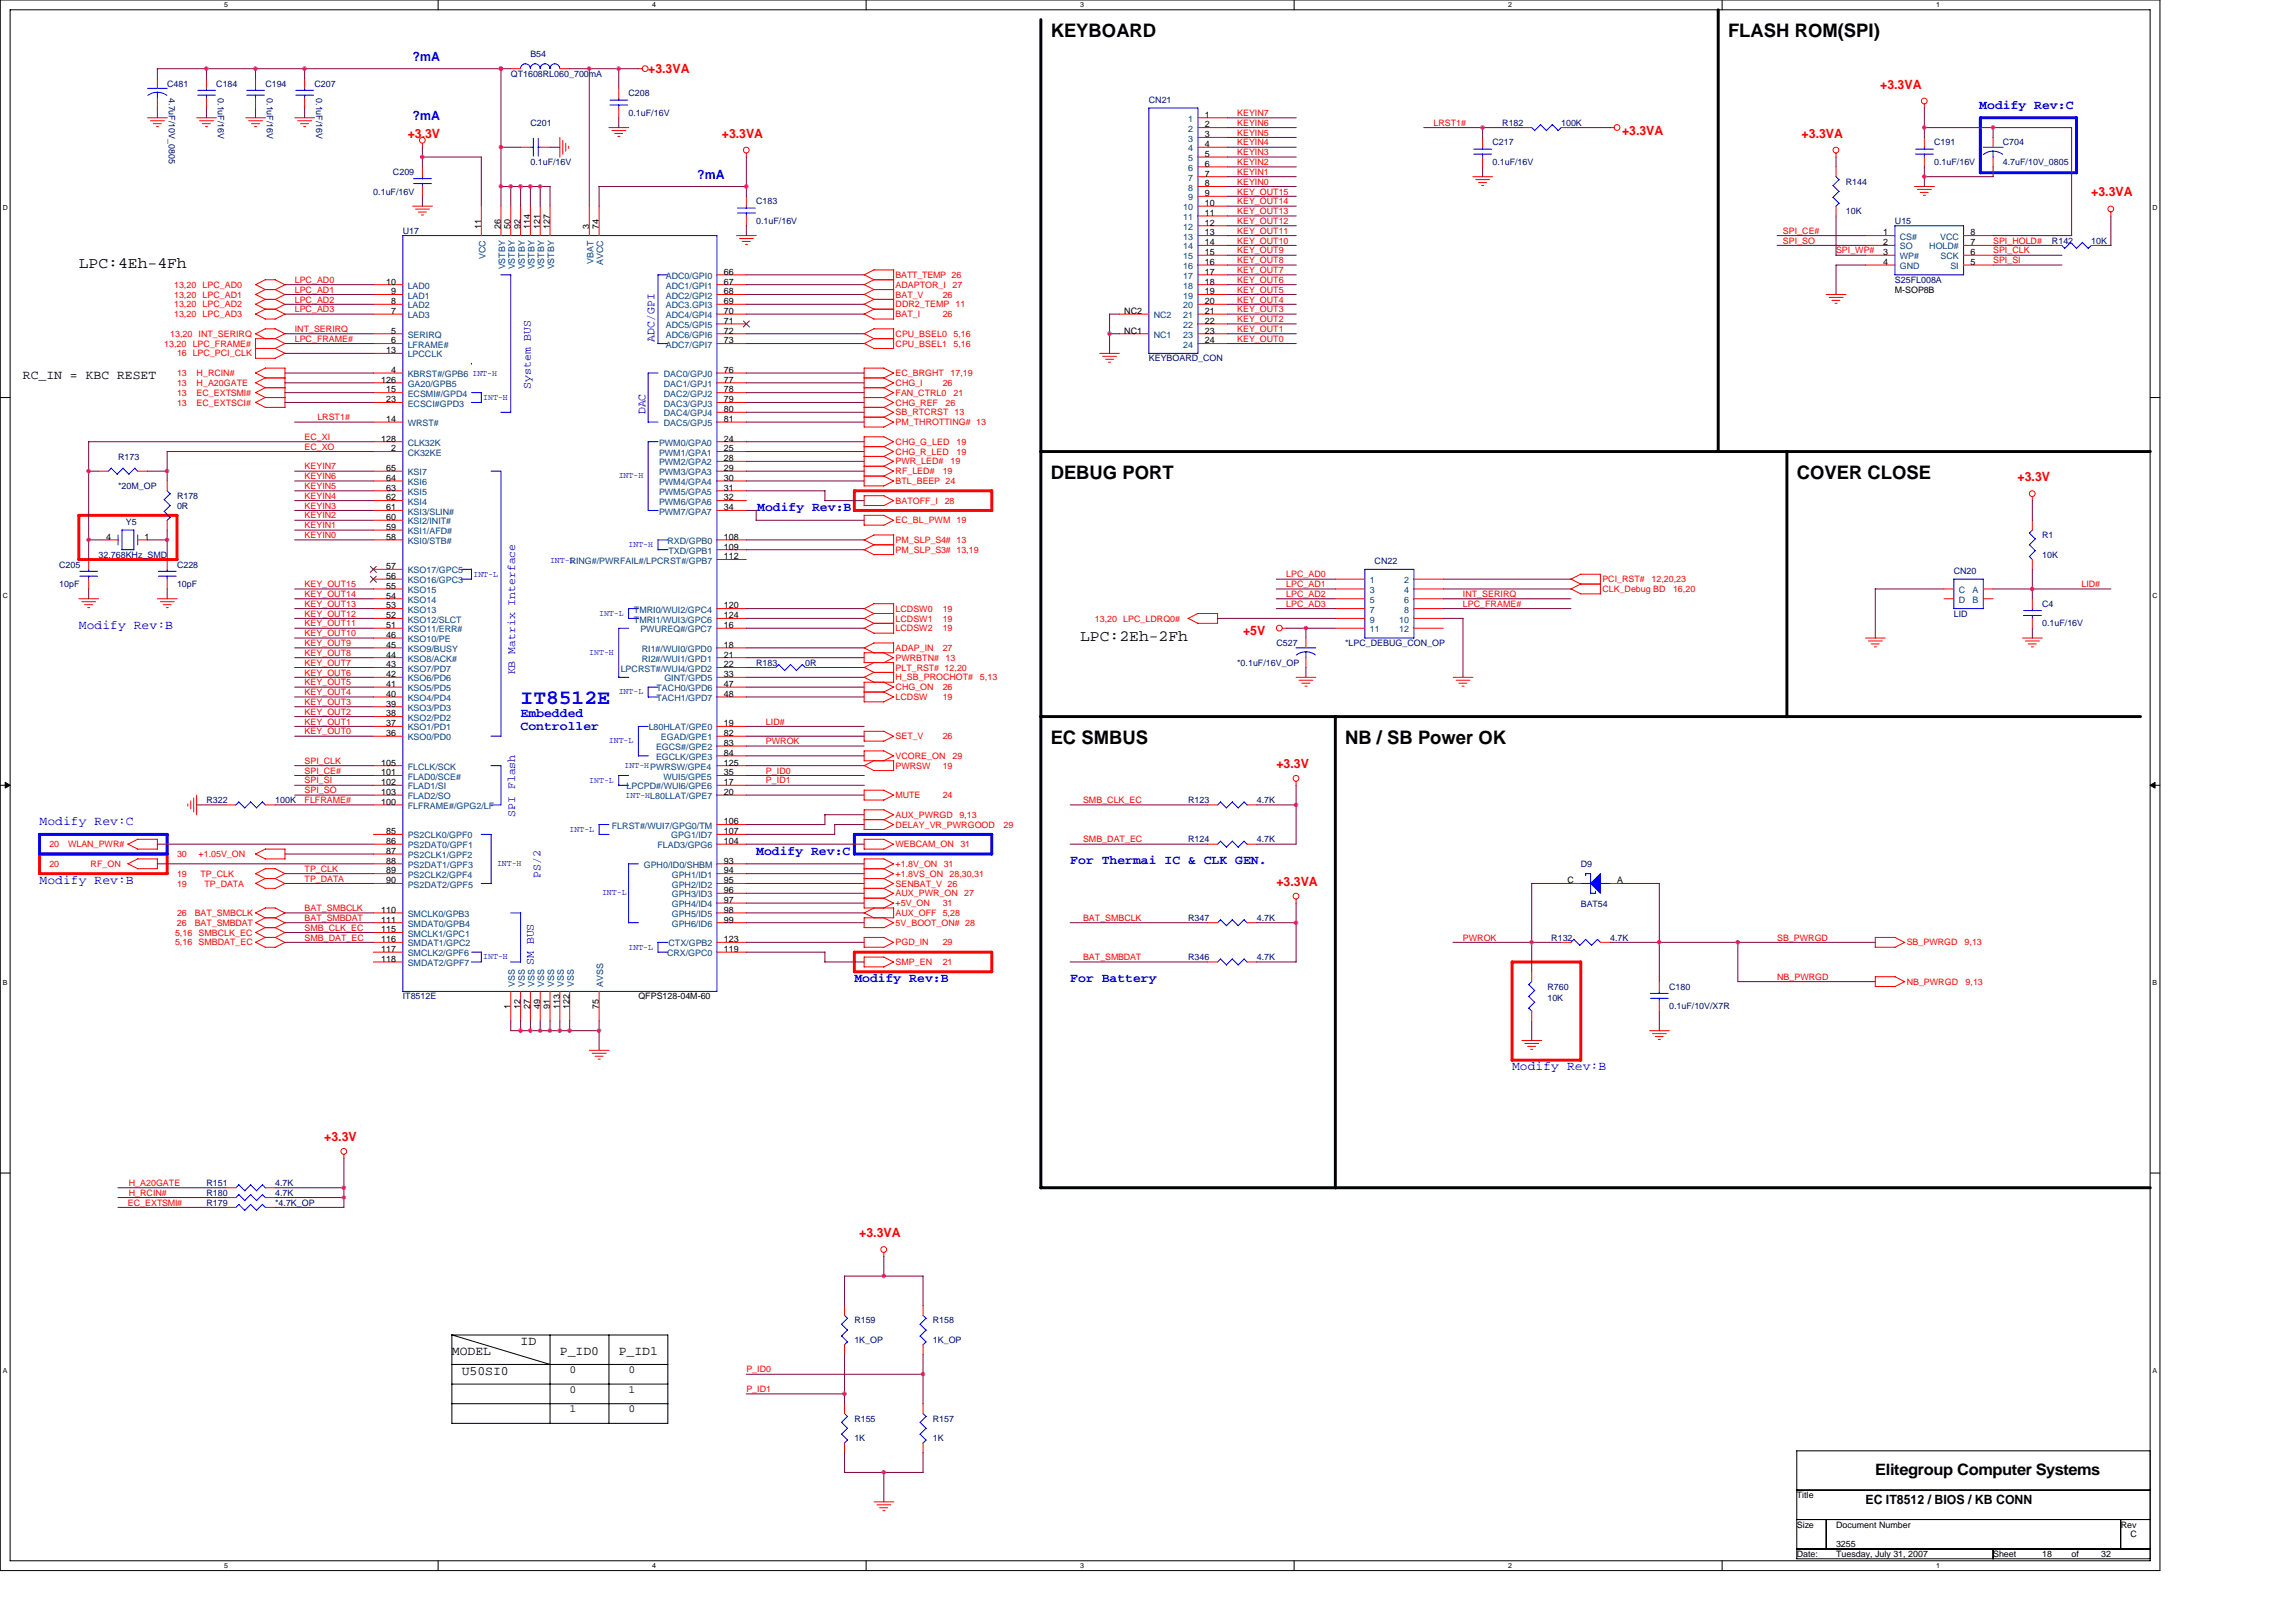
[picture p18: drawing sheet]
<svg xmlns="http://www.w3.org/2000/svg" width="297mm" height="210mm" viewBox="0 0 297 210" stroke-linecap="round" stroke-linejoin="round" font-family="sans-serif">
<defs><g id="words">
<text font-size="2.7" fill="#00f" x="67.3" y="91.1">IT8512E</text>
<g font-size="2.4">
<text x="135.9" y="4.8">KEYBOARD</text>
<text x="223.6" y="4.8">FLASH ROM(SPI)</text>
<text x="135.9" y="61.9">DEBUG PORT</text>
<text x="232.4" y="61.9">COVER CLOSE</text>
<text x="135.9" y="96.2">EC SMBUS</text>
<text x="174" y="96.2">NB / SB Power OK</text>
</g>
<g font-size="2">
<text x="10.2" y="34.6">LPC:4Eh-4Fh</text>
<text x="139.7" y="82.9">LPC:2Eh-2Fh</text>
<text x="242.6" y="190.9">Elitegroup Computer Systems</text>
</g>
<g font-size="1.7" fill="#00f">
<text x="53.4" y="7.9">?mA</text>
<text x="53.4" y="15.5">?mA</text>
<text x="256.1" y="14.1">Modify Rev:C</text>
<text x="90.2" y="23.1">?mA</text>
<text x="98" y="66.1">Modify Rev:B</text>
<text x="10.2" y="81.3">Modify Rev:B</text>
<text x="67.3" y="92.8">Embedded</text>
<text x="67.3" y="94.5">Controller</text>
<text x="5.1" y="106.7">Modify Rev:C</text>
<text x="97.8" y="110.6">Modify Rev:C</text>
<text x="138.5" y="111.8">For Thermai IC &amp; CLK GEN.</text>
<text x="5.1" y="114.3">Modify Rev:B</text>
<text x="110.5" y="127.1">Modify Rev:B</text>
<text x="138.5" y="127.1">For Battery</text>
<text x="195.6" y="138.5">Modify Rev:B</text>
</g>
<g font-size="1.7" fill="#f00">
<text x="83.9" y="9.4">+3.3VA</text>
<text x="243.2" y="11.5">+3.3VA</text>
<text x="52.7" y="17.8">+3.3V</text>
<text x="93.4" y="17.8">+3.3VA</text>
<text x="209.8" y="17.4">+3.3VA</text>
<text x="233.1" y="17.8">+3.3VA</text>
<text x="270.5" y="25.4">+3.3VA</text>
<text x="261" y="62.3">+3.3V</text>
<text x="160.8" y="82.2">+5V</text>
<text x="165.1" y="99.3">+3.3V</text>
<text x="165.1" y="114.6">+3.3VA</text>
<text x="41.9" y="147.6">+3.3V</text>
<text x="111.2" y="160">+3.3VA</text>
</g>
<g font-size="1.7">
<text x="3" y="49.1">RC_IN = KBC RESET</text>
<text x="58.5" y="175.3">MODEL</text>
<text x="59.7" y="177.8">U50SI0</text>
<text x="67.3" y="174">ID</text>
<text x="72.4" y="175.3">P_ID0</text>
<text x="80" y="175.3">P_ID1</text>
<text x="241.3" y="194.6">EC IT8512 / BIOS / KB CONN</text>
</g>
<g font-size="1.5" fill="#00f">
<text x="84.7" y="44.2" transform="rotate(-90 84.7 44.2)">ADC/GPI</text>
<text x="68.7" y="50.3" transform="rotate(-90 68.7 50.3)">System BUS</text>
<text x="83.5" y="53.6" transform="rotate(-90 83.5 53.6)">DAC</text>
<text x="66.6" y="87.2" transform="rotate(-90 66.6 87.2)">KB Matrix Interface</text>
<text x="66.6" y="105.7" transform="rotate(-90 66.6 105.7)">SPI Flash</text>
<text x="69.9" y="113.5" transform="rotate(-90 69.9 113.5)">PS/2</text>
<text x="69" y="124.8" transform="rotate(-90 69 124.8)">SM BUS</text>
</g>
<g font-size="1.4">
<text x="73.7" y="177.7">0</text>
<text x="81.3" y="177.7">0</text>
<text x="73.7" y="180.2">0</text>
<text x="73.7" y="182.7">1</text>
<text x="81.3" y="182.7">0</text>
<text x="81.3" y="180.2">1</text>
</g>
<g font-size="1.1" fill="#000080">
<text x="21.6" y="11.2">C481</text>
<text x="28" y="11.2">C184</text>
<text x="34.3" y="11.2">C194</text>
<text x="40.7" y="11.2">C207</text>
<text x="66.1" y="9.9">QT1608RL060_700mA</text>
<text x="68.6" y="7.4">B54</text>
<text x="21.8" y="12.7" transform="rotate(90 21.8 12.7)">4.7uF/10V_0805</text>
<text x="28.2" y="12.7" transform="rotate(90 28.2 12.7)">0.1uF/16V</text>
<text x="34.5" y="12.7" transform="rotate(90 34.5 12.7)">0.1uF/16V</text>
<text x="40.9" y="12.7" transform="rotate(90 40.9 12.7)">0.1uF/16V</text>
<text x="68.6" y="16.3">C201</text>
<text x="81.3" y="12.5">C208</text>
<text x="81.3" y="15">0.1uF/16V</text>
<text x="148.6" y="13.4">CN21</text>
<text x="194.3" y="16.3">R182</text>
<text x="202" y="16.3">100K</text>
<text x="50.8" y="22.6">C209</text>
<text x="68.6" y="21.4">0.1uF/16V</text>
<text x="193.1" y="18.8">C217</text>
<text x="193.1" y="21.4">0.1uF/16V</text>
<text x="238.8" y="23.9">R144</text>
<text x="250.2" y="18.8">C191</text>
<text x="250.2" y="21.4">0.1uF/16V</text>
<text x="259.1" y="18.8">C704</text>
<text x="259.1" y="21.4">4.7uF/10V_0805</text>
<text x="48.3" y="25.2">0.1uF/16V</text>
<text x="97.8" y="26.4">C183</text>
<text x="97.8" y="29">0.1uF/16V</text>
<text x="238.8" y="27.7">10K</text>
<text x="245.1" y="29">U15</text>
<text x="52.1" y="30.2">U17</text>
<text x="265.5" y="31.5">R142</text>
<text x="270.5" y="31.5">10K</text>
<text x="245.1" y="36.6">S25FL008A</text>
<text x="148.6" y="46.8">KEYBOARD_CON</text>
<text x="15.3" y="59.5">R173</text>
<text x="15.3" y="63.3">*20M_OP</text>
<text x="22.9" y="64.5">R178</text>
<text x="22.9" y="65.8">0R</text>
<text x="16.3" y="68">Y5</text>
<text x="264.2" y="69.6">R1</text>
<text x="7.7" y="73.4">C205</text>
<text x="7.7" y="76">10pF</text>
<text x="12.7" y="72.2">32.768KHz_SMD</text>
<text x="22.9" y="73.4">C228</text>
<text x="22.9" y="76">10pF</text>
<text x="177.8" y="72.9">CN22</text>
<text x="252.8" y="74.3">CN20</text>
<text x="264.2" y="72.2">10K</text>
<text x="165.1" y="83.6">C527</text>
<text x="174" y="83.6">*LPC_DEBUG_CON_OP</text>
<text x="252.8" y="79.8">LID</text>
<text x="264.2" y="78.5">C4</text>
<text x="264.2" y="81">0.1uF/16V</text>
<text x="97.8" y="86.1">R183</text>
<text x="104.2" y="86.1">0R</text>
<text x="160.1" y="86.1">*0.1uF/16V_OP</text>
<text x="26.7" y="103.9">R322</text>
<text x="35.6" y="103.9">100K</text>
<text x="153.7" y="103.9">R123</text>
<text x="162.6" y="103.9">4.7K</text>
<text x="153.7" y="109">R124</text>
<text x="162.6" y="109">4.7K</text>
<text x="204.5" y="112.2">D9</text>
<text x="153.7" y="119.1">R347</text>
<text x="162.6" y="119.1">4.7K</text>
<text x="204.5" y="117.4">BAT54</text>
<text x="153.7" y="124.2">R346</text>
<text x="162.6" y="124.2">4.7K</text>
<text x="200.7" y="121.7">R132</text>
<text x="208.3" y="121.7">4.7K</text>
<text x="52.1" y="129.3">IT8512E</text>
<text x="200.2" y="128">R760</text>
<text x="200.2" y="129.6">10K</text>
<text x="215.9" y="128">C180</text>
<text x="215.9" y="130.6">0.1uF/10V/X7R</text>
<text x="26.7" y="153.4">R151</text>
<text x="26.7" y="154.7">R180</text>
<text x="26.7" y="156">R179</text>
<text x="35.6" y="153.4">4.7K</text>
<text x="35.6" y="154.7">4.7K</text>
<text x="35.6" y="156">*4.7K_OP</text>
<text x="110.5" y="171.2">R159</text>
<text x="110.5" y="173.8">1K_OP</text>
<text x="120.7" y="171.2">R158</text>
<text x="120.7" y="173.8">1K_OP</text>
<text x="110.5" y="183.9">R155</text>
<text x="120.7" y="183.9">R157</text>
<text x="110.5" y="186.5">1K</text>
<text x="120.7" y="186.5">1K</text>
</g>
<g font-size="1.1" fill="#004080">
<text x="153.7" y="15.8">1</text>
<text x="153.7" y="17">2</text>
<text x="153.7" y="18.3">3</text>
<text x="153.7" y="19.6">4</text>
<text x="153.7" y="20.8">5</text>
<text x="153.7" y="22.1">6</text>
<text x="153.7" y="23.4">7</text>
<text x="153.1" y="27.2">10</text>
<text x="153.1" y="28.5">11</text>
<text x="153.1" y="29.7">12</text>
<text x="153.7" y="24.7">8</text>
<text x="153.7" y="25.9">9</text>
<text x="62.8" y="33.5" transform="rotate(-90 62.8 33.5)">VCC</text>
<text x="65.3" y="34.9" transform="rotate(-90 65.3 34.9)">VSTBY</text>
<text x="66.6" y="34.9" transform="rotate(-90 66.6 34.9)">VSTBY</text>
<text x="67.9" y="34.9" transform="rotate(-90 67.9 34.9)">VSTBY</text>
<text x="69.1" y="34.9" transform="rotate(-90 69.1 34.9)">VSTBY</text>
<text x="70.4" y="34.9" transform="rotate(-90 70.4 34.9)">VSTBY</text>
<text x="71.7" y="34.9" transform="rotate(-90 71.7 34.9)">VSTBY</text>
<text x="76.8" y="34.1" transform="rotate(-90 76.8 34.1)">VBAT</text>
<text x="78" y="34.3" transform="rotate(-90 78 34.3)">AVCC</text>
<text x="153.1" y="31">13</text>
<text x="153.1" y="32.3">14</text>
<text x="153.1" y="33.5">15</text>
<text x="153.1" y="34.8">16</text>
<text x="245.8" y="31">CS#</text>
<text x="245.8" y="32.3">SO</text>
<text x="245.8" y="33.5">WP#</text>
<text x="245.8" y="34.8">GND</text>
<text x="249.6" y="32.3">HOLD#</text>
<text x="251" y="31">VCC</text>
<text x="251.1" y="33.5">SCK</text>
<text x="252.3" y="34.8">SI</text>
<text x="52.7" y="41.2">LAD3</text>
<text x="52.7" y="39.9">LAD2</text>
<text x="52.7" y="38.6">LAD1</text>
<text x="52.7" y="37.4">LAD0</text>
<text x="86.1" y="36.1">ADC0/GPI0</text>
<text x="86.1" y="37.4">ADC1/GPI1</text>
<text x="86.1" y="38.6">ADC2/GPI2</text>
<text x="86.1" y="39.9">ADC3.GPI3</text>
<text x="86.1" y="41.2">ADC4/GPI4</text>
<text x="149.3" y="41.2">NC2</text>
<text x="153.1" y="36.1">17</text>
<text x="153.1" y="37.4">18</text>
<text x="153.1" y="38.6">19</text>
<text x="153.1" y="39.9">20</text>
<text x="153.1" y="41.2">21</text>
<text x="52.7" y="43.7">SERIRQ</text>
<text x="52.7" y="45">LFRAME#</text>
<text x="52.7" y="46.2">LPCCLK</text>
<text x="86.1" y="42.4">ADC5/GPI5</text>
<text x="86.1" y="43.7">ADC6/GPI6</text>
<text x="86.1" y="45">ADC7/GPI7</text>
<text x="149.3" y="43.7">NC1</text>
<text x="153.1" y="42.4">22</text>
<text x="153.1" y="43.7">23</text>
<text x="153.1" y="45">24</text>
<text x="52.7" y="48.8">KBRST#/GPB6 INT-H</text>
<text x="52.7" y="51.3">ECSMI#/GPD4</text>
<text x="52.7" y="52.6">ECSCI#GPD3</text>
<text x="52.7" y="50.1">GA20/GPB5</text>
<text x="85.9" y="48.8">DAC0/GPJ0</text>
<text x="85.9" y="50.1">DAC1/GPJ1</text>
<text x="85.9" y="51.3">DAC2/GPJ2</text>
<text x="85.9" y="52.6">DAC3/GPJ3</text>
<text x="85.9" y="53.9">DAC4/GPJ4</text>
<text x="52.7" y="55.1">WRST#</text>
<text x="52.7" y="58.9">CK32KE</text>
<text x="52.7" y="57.7">CLK32K</text>
<text x="85.3" y="57.7">PWM0/GPA0</text>
<text x="85.3" y="58.9">PWM1/GPA1</text>
<text x="85.9" y="55.1">DAC5/GPJ5</text>
<text x="52.7" y="61.5">KSI7</text>
<text x="52.7" y="62.8">KSI6</text>
<text x="52.7" y="64">KSI5</text>
<text x="52.7" y="65.3">KSI4</text>
<text x="85.3" y="60.2">PWM2/GPA2</text>
<text x="85.3" y="61.5">PWM3/GPA3</text>
<text x="85.3" y="62.8">PWM4/GPA4</text>
<text x="85.3" y="64">PWM5/GPA5</text>
<text x="85.3" y="65.3">PWM6/GPA6</text>
<text x="52.7" y="66.6">KSI3/SLIN#</text>
<text x="52.7" y="67.8">KSI2/INIT#</text>
<text x="52.7" y="69.1">KSI1/AFD#</text>
<text x="52.7" y="70.4">KSI0/STB#</text>
<text x="85.3" y="66.6">PWM7/GPA7</text>
<text x="86.4" y="70.4">RXD/GPB0</text>
<text x="86.5" y="71.6">TXD/GPB1</text>
<text x="52.7" y="78">KSO14</text>
<text x="52.7" y="76.7">KSO15</text>
<text x="52.7" y="75.5">KSO16/GPC3</text>
<text x="52.7" y="74.2">KSO17/GPC5</text>
<text x="73.7" y="72.9">RING#/PWRFAIL#/LPCRST#/GPB7</text>
<text x="177.2" y="75.5">1</text>
<text x="177.2" y="76.7">3</text>
<text x="177.2" y="78">5</text>
<text x="181.6" y="75.5">2</text>
<text x="181.6" y="76.7">4</text>
<text x="181.6" y="78">6</text>
<text x="253.4" y="76.7">C</text>
<text x="253.4" y="78">D</text>
<text x="255.2" y="76.7">A</text>
<text x="255.2" y="78">B</text>
<text x="52.7" y="83.1">KSO10/PE</text>
<text x="52.7" y="81.8">KSO11/ERR#</text>
<text x="52.7" y="80.5">KSO12/SLCT</text>
<text x="52.7" y="79.3">KSO13</text>
<text x="82" y="79.3">TMRI0/WUI2/GPC4</text>
<text x="82" y="80.5">TMRI1/WUI3/GPC6</text>
<text x="82.8" y="81.8">PWUREQ#/GPC7</text>
<text x="177.2" y="79.3">7</text>
<text x="177.2" y="80.5">9</text>
<text x="177.2" y="81.8">11</text>
<text x="181" y="81.8">12</text>
<text x="181" y="80.5">10</text>
<text x="181.6" y="79.3">8</text>
<text x="52.7" y="89.4">KSO5/PD5</text>
<text x="52.7" y="88.2">KSO6/PD6</text>
<text x="52.7" y="86.9">KSO7/PD7</text>
<text x="52.7" y="85.6">KSO8/ACK#</text>
<text x="52.7" y="84.3">KSO9/BUSY</text>
<text x="80.3" y="86.9">LPCRST#/WUI4/GPD2</text>
<text x="83" y="84.3">RI1#/WUI0/GPD0</text>
<text x="83" y="85.6">RI2#/WUI1/GPD1</text>
<text x="84.9" y="89.4">TACH0/GPD6</text>
<text x="86" y="88.2">GINT/GPD5</text>
<text x="52.7" y="95.8">KSO0/PD0</text>
<text x="52.7" y="94.5">KSO1/PD1</text>
<text x="52.7" y="93.2">KSO2/PD2</text>
<text x="52.7" y="92">KSO3/PD3</text>
<text x="52.7" y="90.7">KSO4/PD4</text>
<text x="83.9" y="94.5">L80HLAT/GPE0</text>
<text x="84.9" y="90.7">TACH1/GPD7</text>
<text x="85.5" y="95.8">EGAD/GPE1</text>
<text x="52.7" y="99.6">FLCLK/SCK</text>
<text x="52.7" y="100.9">FLAD0/SCE#</text>
<text x="84.9" y="97">EGCS#/GPE2</text>
<text x="84.9" y="98.3">EGCLK/GPE3</text>
<text x="85.8" y="100.9">WUI5/GPE5</text>
<text x="52.7" y="102.1">FLAD1/SI</text>
<text x="52.7" y="103.4">FLAD2/SO</text>
<text x="52.7" y="104.7">FLFRAME#/GPG2/LF</text>
<text x="79.2" y="107.2">FLRST#/WUI7/GPG0/TM</text>
<text x="81.1" y="102.1">LPCPD#/WUI6/GPE6</text>
<text x="52.7" y="108.5">PS2CLK0/GPF0</text>
<text x="52.7" y="109.7">PS2DAT0/GPF1</text>
<text x="52.7" y="111">PS2CLK1/GPF2</text>
<text x="52.7" y="112.3">PS2DAT1/GPF3</text>
<text x="52.7" y="113.6">PS2CLK2/GPF4</text>
<text x="83.3" y="112.3">GPH0/ID0/SHBM</text>
<text x="85.1" y="109.7">FLAD3/GPG6</text>
<text x="86.8" y="108.5">GPG1/ID7</text>
<text x="86.9" y="113.6">GPH1/ID1</text>
<text x="52.7" y="118.6">SMCLK0/GPB3</text>
<text x="52.7" y="119.9">SMDAT0/GPB4</text>
<text x="52.7" y="114.8">PS2DAT2/GPF5</text>
<text x="86.9" y="114.8">GPH2/ID2</text>
<text x="86.9" y="116.1">GPH3/ID3</text>
<text x="86.9" y="117.4">GPH4/ID4</text>
<text x="86.9" y="118.6">GPH5/ID5</text>
<text x="86.9" y="119.9">GPH6/ID6</text>
<text x="52.7" y="121.2">SMCLK1/GPC1</text>
<text x="52.7" y="122.4">SMDAT1/GPC2</text>
<text x="52.7" y="123.7">SMCLK2/GPF6</text>
<text x="52.7" y="125">SMDAT2/GPF7</text>
<text x="86.3" y="123.7">CRX/GPC0</text>
<text x="86.5" y="122.4">CTX/GPB2</text>
<text x="66.6" y="127.6" transform="rotate(-90 66.6 127.6)">VSS</text>
<text x="67.9" y="127.6" transform="rotate(-90 67.9 127.6)">VSS</text>
<text x="69.1" y="127.6" transform="rotate(-90 69.1 127.6)">VSS</text>
<text x="70.4" y="127.6" transform="rotate(-90 70.4 127.6)">VSS</text>
<text x="71.7" y="127.6" transform="rotate(-90 71.7 127.6)">VSS</text>
<text x="73" y="127.6" transform="rotate(-90 73 127.6)">VSS</text>
<text x="74.2" y="127.6" transform="rotate(-90 74.2 127.6)">VSS</text>
<text x="78" y="127.6" transform="rotate(-90 78 127.6)">AVSS</text>
</g>
<g font-size="1.1">
<text x="155.9" y="15.2">1</text>
<text x="155.9" y="16.5">2</text>
<text x="155.9" y="17.8">3</text>
<text x="155.9" y="19">4</text>
<text x="155.9" y="20.3">5</text>
<text x="155.9" y="21.6">6</text>
<text x="155.9" y="22.8">7</text>
<text x="62.2" y="29.6" transform="rotate(-90 62.2 29.6)">11</text>
<text x="64.8" y="29.6" transform="rotate(-90 64.8 29.6)">26</text>
<text x="66.1" y="29.6" transform="rotate(-90 66.1 29.6)">50</text>
<text x="67.3" y="29.6" transform="rotate(-90 67.3 29.6)">92</text>
<text x="68.6" y="29.6" transform="rotate(-90 68.6 29.6)">114</text>
<text x="69.9" y="29.6" transform="rotate(-90 69.9 29.6)">121</text>
<text x="71.1" y="29.6" transform="rotate(-90 71.1 29.6)">127</text>
<text x="76.2" y="29.6" transform="rotate(-90 76.2 29.6)">3</text>
<text x="77.5" y="29.6" transform="rotate(-90 77.5 29.6)">74</text>
<text x="155.9" y="24.1">8</text>
<text x="155.9" y="25.4">9</text>
<text x="155.9" y="26.6">10</text>
<text x="155.9" y="27.9">11</text>
<text x="155.9" y="29.2">12</text>
<text x="93.6" y="35.5">66</text>
<text x="155.9" y="30.5">13</text>
<text x="155.9" y="31.7">14</text>
<text x="155.9" y="33">15</text>
<text x="155.9" y="34.3">16</text>
<text x="155.9" y="35.5">17</text>
<text x="243.6" y="30.5">1</text>
<text x="243.6" y="31.7">2</text>
<text x="243.6" y="33">3</text>
<text x="243.6" y="34.3">4</text>
<text x="254.9" y="34.3">5</text>
<text x="254.9" y="33">6</text>
<text x="254.9" y="31.7">7</text>
<text x="254.9" y="30.5">8</text>
<text x="49.9" y="36.8">10</text>
<text x="50.6" y="40.6">7</text>
<text x="50.6" y="39.3">8</text>
<text x="50.6" y="38.1">9</text>
<text x="93.6" y="36.8">67</text>
<text x="93.6" y="38.1">68</text>
<text x="93.6" y="39.3">69</text>
<text x="93.6" y="40.6">70</text>
<text x="93.6" y="41.9">71</text>
<text x="145.5" y="40.6">NC2</text>
<text x="155.9" y="36.8">18</text>
<text x="155.9" y="38.1">19</text>
<text x="155.9" y="39.3">20</text>
<text x="155.9" y="40.6">21</text>
<text x="155.9" y="41.9">22</text>
<text x="245.1" y="37.9">M-SOP8B</text>
<text x="49.9" y="45.7">13</text>
<text x="50.6" y="43.2">5</text>
<text x="50.6" y="44.4">6</text>
<text x="93.6" y="43.2">72</text>
<text x="93.6" y="44.4">73</text>
<text x="145.5" y="43.2">NC1</text>
<text x="155.9" y="43.2">23</text>
<text x="155.9" y="44.4">24</text>
<text x="49.3" y="49.5">126</text>
<text x="49.9" y="50.8">15</text>
<text x="49.9" y="52">23</text>
<text x="50.6" y="48.2">4</text>
<text x="93.6" y="48.2">76</text>
<text x="93.6" y="49.5">77</text>
<text x="93.6" y="50.8">78</text>
<text x="93.6" y="52">79</text>
<text x="93.6" y="53.3">80</text>
<text x="49.3" y="57.1">128</text>
<text x="49.9" y="54.6">14</text>
<text x="50.6" y="58.4">2</text>
<text x="93.6" y="54.6">81</text>
<text x="93.6" y="57.1">24</text>
<text x="93.6" y="58.4">25</text>
<text x="93.6" y="59.7">28</text>
<text x="49.9" y="60.9">65</text>
<text x="49.9" y="62.2">64</text>
<text x="49.9" y="63.5">63</text>
<text x="49.9" y="64.7">62</text>
<text x="93.6" y="60.9">29</text>
<text x="93.6" y="62.2">30</text>
<text x="93.6" y="63.5">31</text>
<text x="93.6" y="64.7">32</text>
<text x="13.8" y="69.8">4</text>
<text x="18.7" y="69.8">1</text>
<text x="49.9" y="66">61</text>
<text x="49.9" y="67.3">60</text>
<text x="49.9" y="68.6">59</text>
<text x="49.9" y="69.8">58</text>
<text x="93.6" y="66">34</text>
<text x="93.6" y="69.8">108</text>
<text x="93.6" y="71.1">109</text>
<text x="49.9" y="77.4">54</text>
<text x="49.9" y="76.2">55</text>
<text x="49.9" y="74.9">56</text>
<text x="49.9" y="73.6">57</text>
<text x="93.6" y="72.4">112</text>
<text x="49.9" y="83.8">45</text>
<text x="49.9" y="82.5">46</text>
<text x="49.9" y="81.3">51</text>
<text x="49.9" y="80">52</text>
<text x="49.9" y="78.7">53</text>
<text x="93.6" y="78.7">120</text>
<text x="93.6" y="80">124</text>
<text x="93.6" y="81.3">16</text>
<text x="93.6" y="83.8">18</text>
<text x="49.9" y="88.9">41</text>
<text x="49.9" y="87.6">42</text>
<text x="49.9" y="86.3">43</text>
<text x="49.9" y="85.1">44</text>
<text x="93.6" y="85.1">21</text>
<text x="93.6" y="86.3">22</text>
<text x="93.6" y="87.6">33</text>
<text x="93.6" y="88.9">47</text>
<text x="49.9" y="95.2">36</text>
<text x="49.9" y="94">37</text>
<text x="49.9" y="92.7">38</text>
<text x="49.9" y="91.4">39</text>
<text x="49.9" y="90.1">40</text>
<text x="93.6" y="94">19</text>
<text x="93.6" y="95.2">82</text>
<text x="93.6" y="90.1">48</text>
<text x="49.3" y="99">105</text>
<text x="49.3" y="100.3">101</text>
<text x="49.3" y="101.6">102</text>
<text x="93.6" y="96.5">83</text>
<text x="93.6" y="97.8">84</text>
<text x="93.6" y="99">125</text>
<text x="93.6" y="100.3">35</text>
<text x="93.6" y="101.6">17</text>
<text x="49.3" y="102.8">103</text>
<text x="49.3" y="104.1">100</text>
<text x="49.9" y="107.9">85</text>
<text x="93.6" y="107.9">107</text>
<text x="93.6" y="106.7">106</text>
<text x="93.6" y="102.8">20</text>
<text x="49.9" y="109.2">86</text>
<text x="49.9" y="110.5">87</text>
<text x="49.9" y="111.7">88</text>
<text x="49.9" y="113">89</text>
<text x="93.6" y="111.7">93</text>
<text x="93.6" y="113">94</text>
<text x="93.6" y="109.2">104</text>
<text x="49.3" y="118.1">110</text>
<text x="49.3" y="119.4">111</text>
<text x="49.9" y="114.3">90</text>
<text x="93.6" y="114.3">95</text>
<text x="93.6" y="115.5">96</text>
<text x="93.6" y="116.8">97</text>
<text x="93.6" y="118.1">98</text>
<text x="93.6" y="119.4">99</text>
<text x="202.8" y="114.3">C</text>
<text x="209.2" y="114.3">A</text>
<text x="49.3" y="120.6">115</text>
<text x="49.3" y="121.9">116</text>
<text x="49.3" y="123.2">117</text>
<text x="49.3" y="124.4">118</text>
<text x="93.6" y="121.9">123</text>
<text x="93.6" y="123.2">119</text>
<text x="66.1" y="130.5" transform="rotate(-90 66.1 130.5)">1</text>
<text x="67.3" y="130.5" transform="rotate(-90 67.3 130.5)">12</text>
<text x="68.6" y="130.5" transform="rotate(-90 68.6 130.5)">27</text>
<text x="69.9" y="130.5" transform="rotate(-90 69.9 130.5)">49</text>
<text x="71.1" y="130.5" transform="rotate(-90 71.1 130.5)">91</text>
<text x="72.4" y="130.5" transform="rotate(-90 72.4 130.5)">113</text>
<text x="73.7" y="130.5" transform="rotate(-90 73.7 130.5)">122</text>
<text x="77.5" y="130.5" transform="rotate(-90 77.5 130.5)">75</text>
<text x="82.6" y="129.3">QFPS128-04M-60</text>
<text x="232.4" y="193.8">Title</text>
<text x="232.4" y="197.6">Size</text>
<text x="237.5" y="197.6">Document Number</text>
<text x="274.4" y="197.6">Rev</text>
<text x="232.4" y="201.4">Date:</text>
<text x="237.5" y="201.4">Tuesday, July 31, 2007</text>
<text x="237.5" y="200.2">3255</text>
<text x="257.8" y="201.4">Sheet</text>
<text x="264.2" y="201.4">18</text>
<text x="268" y="201.4">of</text>
<text x="271.8" y="201.4">32</text>
<text x="275.6" y="198.9">C</text>
</g>
<g font-size="1.1" fill="#f00">
<text x="160.1" y="17.5">KEYIN5</text>
<text x="160.1" y="15">KEYIN7</text>
<text x="160.1" y="16.3">KEYIN6</text>
<text x="185.5" y="16.3">LRST1#</text>
<text x="160.1" y="23.9">KEYIN0</text>
<text x="160.1" y="20.1">KEYIN3</text>
<text x="160.1" y="22.6">KEYIN1</text>
<text x="160.1" y="21.4">KEYIN2</text>
<text x="160.1" y="18.8">KEYIN4</text>
<text x="160.1" y="25.2">KEY_OUT15</text>
<text x="160.1" y="29">KEY_OUT12</text>
<text x="160.1" y="26.4">KEY_OUT14</text>
<text x="160.1" y="27.7">KEY_OUT13</text>
<text x="115.9" y="36">BATT_TEMP 26</text>
<text x="160.1" y="35.3">KEY_OUT7</text>
<text x="160.1" y="34.1">KEY_OUT8</text>
<text x="160.1" y="32.8">KEY_OUT9</text>
<text x="160.1" y="31.5">KEY_OUT10</text>
<text x="160.1" y="30.2">KEY_OUT11</text>
<text x="230.7" y="30.2">SPI_CE#</text>
<text x="230.7" y="31.5">SPI_SO</text>
<text x="237.5" y="32.8">SPI_WP#</text>
<text x="257.8" y="34.1">SPI_SI</text>
<text x="257.8" y="32.8">SPI_CLK</text>
<text x="257.8" y="31.5">SPI_HOLD#</text>
<text x="22.5" y="37.2">13,20</text>
<text x="22.5" y="38.5">13,20</text>
<text x="22.5" y="39.8">13,20</text>
<text x="22.5" y="41">13,20</text>
<text x="26.2" y="37.2">LPC_AD0</text>
<text x="26.2" y="38.5">LPC_AD1</text>
<text x="26.2" y="39.8">LPC_AD2</text>
<text x="26.2" y="41">LPC_AD3</text>
<text x="38.1" y="36.6">LPC_AD0</text>
<text x="38.1" y="37.9">LPC_AD1</text>
<text x="38.1" y="39.1">LPC_AD2</text>
<text x="38.1" y="40.4">LPC_AD3</text>
<text x="115.9" y="37.2">ADAPTOR_I</text>
<text x="115.9" y="41">BAT_I</text>
<text x="115.9" y="38.5">BAT_V</text>
<text x="115.9" y="39.8">DDR2_TEMP 11</text>
<text x="122" y="38.5">26</text>
<text x="122" y="41">26</text>
<text x="123.2" y="37.2">27</text>
<text x="160.1" y="39.1">KEY_OUT4</text>
<text x="160.1" y="36.6">KEY_OUT6</text>
<text x="160.1" y="41.7">KEY_OUT2</text>
<text x="160.1" y="37.9">KEY_OUT5</text>
<text x="160.1" y="40.4">KEY_OUT3</text>
<text x="21.2" y="44.9">13,20</text>
<text x="22" y="43.6">13,20</text>
<text x="22.9" y="46.1">16 LPC_PCI_CLK</text>
<text x="24.9" y="44.9">LPC_FRAME#</text>
<text x="25.7" y="43.6">INT_SERIRQ</text>
<text x="38.1" y="42.9">INT_SERIRQ</text>
<text x="38.1" y="44.2">LPC_FRAME#</text>
<text x="115.9" y="43.6">CPU_BSEL0</text>
<text x="115.9" y="44.9">CPU_BSEL1</text>
<text x="123.4" y="43.6">5,16</text>
<text x="123.4" y="44.9">5,16</text>
<text x="160.1" y="44.2">KEY_OUT0</text>
<text x="160.1" y="42.9">KEY_OUT1</text>
<text x="22.9" y="51.2">13</text>
<text x="22.9" y="49.9">13</text>
<text x="22.9" y="48.7">13</text>
<text x="22.9" y="52.5">13</text>
<text x="25.4" y="51.2">EC_EXTSMI#</text>
<text x="25.4" y="49.9">H_A20GATE</text>
<text x="25.4" y="48.7">H_RCIN#</text>
<text x="25.4" y="52.5">EC_EXTSCI#</text>
<text x="115.9" y="51.2">FAN_CTRL0</text>
<text x="115.9" y="49.9">CHG_I</text>
<text x="115.9" y="48.7">EC_BRGHT</text>
<text x="115.9" y="53.7">SB_RTCRST 13</text>
<text x="115.9" y="52.5">CHG_REF</text>
<text x="122" y="49.9">26</text>
<text x="122.3" y="52.5">26</text>
<text x="123" y="48.7">17,19</text>
<text x="123.4" y="51.2">21</text>
<text x="39.4" y="58.2">EC_XO</text>
<text x="39.4" y="56.9">EC_XI</text>
<text x="41.1" y="54.4">LRST1#</text>
<text x="115.9" y="55">PM_THROTTING# 13</text>
<text x="115.9" y="58.8">CHG_R_LED</text>
<text x="115.9" y="57.6">CHG_G_LED</text>
<text x="123.7" y="58.8">19</text>
<text x="123.7" y="57.6">19</text>
<text x="39.4" y="60.7">KEYIN7</text>
<text x="39.4" y="65.8">KEYIN3</text>
<text x="39.4" y="64.5">KEYIN4</text>
<text x="39.4" y="63.3">KEYIN5</text>
<text x="39.4" y="62">KEYIN6</text>
<text x="115.9" y="61.4">RF_LED#</text>
<text x="115.9" y="62.6">BTL_BEEP 24</text>
<text x="115.9" y="60.1">PWR_LED#</text>
<text x="115.9" y="65.2">BATOFF_I</text>
<text x="122" y="61.4">19</text>
<text x="122.2" y="65.2">28</text>
<text x="123" y="60.1">19</text>
<text x="39.4" y="68.3">KEYIN1</text>
<text x="39.4" y="67.1">KEYIN2</text>
<text x="39.4" y="69.6">KEYIN0</text>
<text x="115.9" y="70.3">PM_SLP_S4# 13</text>
<text x="115.9" y="71.5">PM_SLP_S3# 13,19</text>
<text x="115.9" y="67.7">EC_BL_PWM 19</text>
<text x="39.4" y="76">KEY_OUT15</text>
<text x="39.4" y="77.2">KEY_OUT14</text>
<text x="166.4" y="74.7">LPC_AD0</text>
<text x="166.4" y="77.2">LPC_AD2</text>
<text x="166.4" y="76">LPC_AD1</text>
<text x="189.3" y="77.2">INT_SERIRQ</text>
<text x="207.3" y="75.3">PCI_RST#</text>
<text x="207.3" y="76.6">CLK_Debug BD</text>
<text x="213.7" y="75.3">12,20,23</text>
<text x="216.4" y="76.6">16,20</text>
<text x="269.3" y="76">LID#</text>
<text x="39.4" y="83.6">KEY_OUT9</text>
<text x="39.4" y="81">KEY_OUT11</text>
<text x="39.4" y="78.5">KEY_OUT13</text>
<text x="39.4" y="82.3">KEY_OUT10</text>
<text x="39.4" y="79.8">KEY_OUT12</text>
<text x="115.9" y="79.1">LCDSW0</text>
<text x="115.9" y="80.4">LCDSW1</text>
<text x="115.9" y="81.7">LCDSW2</text>
<text x="122" y="79.1">19</text>
<text x="122" y="80.4">19</text>
<text x="122" y="81.7">19</text>
<text x="141.6" y="80.4">13,20</text>
<text x="145.3" y="80.4">LPC_LDRQ0#</text>
<text x="166.4" y="78.5">LPC_AD3</text>
<text x="189.3" y="78.5">LPC_FRAME#</text>
<text x="39.4" y="84.9">KEY_OUT8</text>
<text x="39.4" y="86.1">KEY_OUT7</text>
<text x="39.4" y="87.4">KEY_OUT6</text>
<text x="39.4" y="88.7">KEY_OUT5</text>
<text x="39.4" y="89.9">KEY_OUT4</text>
<text x="115.9" y="85.5">PWRBTN#</text>
<text x="115.9" y="89.3">CHG_ON</text>
<text x="115.9" y="84.2">ADAP_IN</text>
<text x="115.9" y="86.8">PLT_RST# 12,20</text>
<text x="115.9" y="88">H_SB_PROCHOT#</text>
<text x="122" y="89.3">26</text>
<text x="122" y="84.2">27</text>
<text x="122.3" y="85.5">13</text>
<text x="126.8" y="88">5,13</text>
<text x="39.4" y="93.7">KEY_OUT1</text>
<text x="39.4" y="91.2">KEY_OUT3</text>
<text x="39.4" y="95">KEY_OUT0</text>
<text x="39.4" y="92.5">KEY_OUT2</text>
<text x="99.1" y="93.7">LID#</text>
<text x="115.9" y="95.7">SET_V</text>
<text x="115.9" y="90.6">LCDSW</text>
<text x="122" y="90.6">19</text>
<text x="122" y="95.7">26</text>
<text x="39.4" y="100.1">SPI_CE#</text>
<text x="39.4" y="98.8">SPI_CLK</text>
<text x="39.4" y="101.4">SPI_SI</text>
<text x="99.1" y="100.1">P_ID0</text>
<text x="99.1" y="101.4">P_ID1</text>
<text x="99.1" y="96.3">PWROK</text>
<text x="115.9" y="99.5">PWRSW</text>
<text x="115.9" y="98.2">VCORE_ON</text>
<text x="122" y="99.5">19</text>
<text x="123.2" y="98.2">29</text>
<text x="39.4" y="102.6">SPI_SO</text>
<text x="39.4" y="103.9">FLFRAME#</text>
<text x="115.9" y="103.3">MUTE</text>
<text x="115.9" y="105.8">AUX_PWRGD</text>
<text x="115.9" y="107.1">DELAY_VR_PWRGOOD</text>
<text x="122" y="103.3">24</text>
<text x="124.1" y="105.8">9,13</text>
<text x="129.8" y="107.1">29</text>
<text x="140.1" y="103.9">SMB_CLK_EC</text>
<text x="6.4" y="112.2">20</text>
<text x="6.4" y="109.6">20</text>
<text x="8.8" y="109.6">WLAN_PWR#</text>
<text x="11.7" y="112.2">RF_ON</text>
<text x="22.9" y="110.9">30</text>
<text x="22.9" y="113.4">19</text>
<text x="25.7" y="110.9">+1.05V_ON</text>
<text x="25.9" y="113.4">TP_CLK</text>
<text x="39.4" y="112.8">TP_CLK</text>
<text x="115.9" y="112.2">+1.8V_ON</text>
<text x="115.9" y="113.4">+1.8VS_ON</text>
<text x="115.9" y="109.6">WEBCAM_ON</text>
<text x="122.1" y="112.2">31</text>
<text x="122.8" y="113.4">28,30,31</text>
<text x="124.2" y="109.6">31</text>
<text x="140.1" y="109">SMB_DAT_EC</text>
<text x="22.9" y="119.8">26</text>
<text x="22.9" y="114.7">19</text>
<text x="22.9" y="118.5">26</text>
<text x="25.2" y="119.8">BAT_SMBDAT</text>
<text x="25.2" y="118.5">BAT_SMBCLK</text>
<text x="26.5" y="114.7">TP_DATA</text>
<text x="39.4" y="114.1">TP_DATA</text>
<text x="39.4" y="117.9">BAT_SMBCLK</text>
<text x="39.4" y="119.1">BAT_SMBDAT</text>
<text x="115.9" y="114.7">SENBAT_V 26</text>
<text x="115.9" y="117.2">+5V_ON</text>
<text x="115.9" y="116">AUX_PWR_ON</text>
<text x="115.9" y="118.5">AUX_OFF 5,28</text>
<text x="115.9" y="119.8">5V_BOOT_ON# 28</text>
<text x="122" y="117.2">31</text>
<text x="124.8" y="116">27</text>
<text x="140.1" y="119.1">BAT_SMBCLK</text>
<text x="22.6" y="121.1">5,16</text>
<text x="22.6" y="122.3">5,16</text>
<text x="25.7" y="121.1">SMBCLK_EC</text>
<text x="25.7" y="122.3">SMBDAT_EC</text>
<text x="39.4" y="121.7">SMB_DAT_EC</text>
<text x="39.4" y="120.4">SMB_CLK_EC</text>
<text x="115.9" y="122.3">PGD_IN</text>
<text x="115.9" y="124.9">SMP_EN</text>
<text x="122" y="124.9">21</text>
<text x="122" y="122.3">29</text>
<text x="140.1" y="124.2">BAT_SMBDAT</text>
<text x="189.3" y="121.7">PWROK</text>
<text x="229.9" y="121.7">SB_PWRGD</text>
<text x="246.7" y="122.3">SB_PWRGD</text>
<text x="254.2" y="122.3">9,13</text>
<text x="229.9" y="126.8">NB_PWRGD</text>
<text x="246.7" y="127.4">NB_PWRGD</text>
<text x="254.3" y="127.4">9,13</text>
<text x="16.5" y="156">EC_EXTSMI#</text>
<text x="16.7" y="153.4">H_A20GATE</text>
<text x="16.7" y="154.7">H_RCIN#</text>
<text x="96.6" y="177.6">P_ID0</text>
<text x="96.6" y="180.1">P_ID1</text>
</g>
<g font-size="1.1" fill="#00f">
<text x="62.5" y="51.7">INT-H</text>
<text x="80" y="61.9">INT-H</text>
<text x="81.3" y="70.8">INT-H</text>
<text x="61.3" y="74.6">INT-L</text>
<text x="71.2" y="72.8">INT-L</text>
<text x="77.5" y="79.7">INT-L</text>
<text x="76.2" y="84.8">INT-H</text>
<text x="80" y="89.8">INT-L</text>
<text x="76.2" y="101.3">INT-L</text>
<text x="78.8" y="96.2">INT-L</text>
<text x="80.8" y="99.4">INT-HPWRSW/GPE4</text>
<text x="73.7" y="107.6">INT-L</text>
<text x="80.9" y="103.3">INT-HL80LLAT/GPE7</text>
<text x="64.3" y="112.1">INT-H</text>
<text x="77.9" y="115.7">INT-L</text>
<text x="62.5" y="124.1">INT-H</text>
<text x="81.3" y="122.9">INT-L</text>
</g>
<g font-size=".9">
<text x="29" y=".9">5</text>
<text x="84.4" y=".9">4</text>
<text x="139.7" y=".9">3</text>
<text x="195.1" y=".9">2</text>
<text x="250.5" y=".9">1</text>
<text x=".4" y="27.2">D</text>
<text x="278.5" y="27.2">D</text>
<text x=".4" y="77.3">C</text>
<text x="278.5" y="77.3">C</text>
<text x=".4" y="127.5">B</text>
<text x="278.5" y="127.5">B</text>
<text x=".4" y="177.7">A</text>
<text x="278.5" y="177.7">A</text>
<text x="29" y="202.9">5</text>
<text x="84.4" y="202.9">4</text>
<text x="139.7" y="202.9">3</text>
<text x="195.1" y="202.9">2</text>
<text x="250.5" y="202.9">1</text>
</g>
</g></defs>
<path d="M0 0h279.4v203.2h-279.4zM1.3 1.3h276.9v200.6h-276.9z" fill="none" stroke="#000" stroke-width=".13"/>
<g fill="#fff">
<path d="M29 .1h.5v1h-.5z"/>
<path d="M29 202.1h.5v1h-.5z"/>
</g>
<path d="M56.7 0v1.3M56.7 201.9v1.3" fill="none" stroke="#000" stroke-width=".13"/>
<g fill="#fff">
<path d="M84.4 .1h.5v1h-.5z"/>
<path d="M84.4 202.1h.5v1h-.5z"/>
</g>
<path d="M112.1 0v1.3M112.1 201.9v1.3" fill="none" stroke="#000" stroke-width=".13"/>
<g fill="#fff">
<path d="M139.7 .1h.5v1h-.5z"/>
<path d="M139.7 202.1h.5v1h-.5z"/>
</g>
<path d="M167.4 0v1.3M167.4 201.9v1.3" fill="none" stroke="#000" stroke-width=".13"/>
<g fill="#fff">
<path d="M195.1 .1h.5v1h-.5z"/>
<path d="M195.1 202.1h.5v1h-.5z"/>
</g>
<path d="M222.8 0v1.3M222.8 201.9v1.3" fill="none" stroke="#000" stroke-width=".13"/>
<g fill="#fff">
<path d="M250.5 .1h.5v1h-.5z"/>
<path d="M250.5 202.1h.5v1h-.5z"/>
<path d="M.4 26.4h.6v.9h-.6z"/>
<path d="M278.5 26.4h.6v.9h-.6z"/>
<path d="M.4 76.5h.6v1h-.6z"/>
<path d="M278.5 76.5h.6v1h-.6z"/>
</g>
<path d="M0 51.4h1.3M278.2 51.4h1.2" fill="none" stroke="#000" stroke-width=".13"/>
<g fill="#fff">
<path d="M.4 126.7h.5v1h-.5z"/>
<path d="M278.5 126.7h.6v1h-.6z"/>
</g>
<path d="M0 101.6h1.3M278.2 101.6h1.2" fill="none" stroke="#000" stroke-width=".13"/>
<path d="M.7 101.2l.6 .4-.6 .4zM278.2 101.6l.6-.4v.8z" fill="#000" stroke="#000" stroke-width=".13"/>
<g fill="#fff">
<path d="M.4 176.8h.5v1h-.5z"/>
<path d="M278.5 176.8h.6v1h-.6z"/>
</g>
<g fill="none" stroke="#000" stroke-width=".13">
<path d="M0 151.8h1.3M278.2 151.8h1.2M58.4 176.5h28M58.4 172.7l12.8 3.8M58.5 179.1h27.9M58.5 172.7h27.9v11.4h-27.9zM71.2 172.7v11.5M78.8 172.7v11.5M58.5 181.6h27.9M232.4 187.7h45.8v14h-45.8zM232.4 192.8h45.8M232.4 196.6h45.8"/>
<path d="M236.3 196.6v3.8M274.4 196.6v3.8M232.4 200.4h45.8M257.8 200.4v1.3"/>
</g>
<path d="M134.7 2.5v151.2M222.3 1.3v57.1M134.7 58.4h143.5M231.2 58.4v34.3M134.7 92.7h142.2M172.8 92.7v61M134.7 153.7h143.5" fill="none" stroke="#000" stroke-width=".38"/>
<path d="M10.2 66.7h12.7v5.7h-12.7zM110.5 63.5h17.8v2.5h-17.8zM5.1 110.5h16.5v2.5h-16.5zM110.5 123.2h17.8v2.5h-17.8zM195.6 124.5h8.9v12.7h-8.9z" fill="none" stroke="#f00" stroke-width=".38"/>
<path d="M256.2 15.2h12.4v7.2h-12.4zM5.1 107.9h16.5v2.6h-16.5zM110.5 107.9h17.8v2.6h-17.8z" fill="none" stroke="#00f" stroke-width=".38"/>
<g fill="none" stroke="#f00" stroke-width=".13">
<path d="M19.1 15.2h2.6M19.5 15.6h1.8M19.8 16h1.1M20.2 16.4h.3M20.4 10.2v1.2M20.4 12.7v1.3M25.4 15.2h2.6M25.8 15.6h1.8M26.2 16h1M26.6 16.4h.3M26.7 10.2v1.2M26.7 12.7v1.3"/>
<path d="M31.8 15.2h2.6M32.2 15.6h1.8M32.5 16h1.1M32.9 16.4h.3M33.1 10.2v1.2M33.1 12.7v1.3M38.1 15.2h2.6M38.5 15.6h1.8M38.9 16h1M39.3 16.4h.3M39.4 10.2v1.2M39.4 12.7v1.3"/>
<path d="M54.6 18.5v.6M66.1 8.9h1.2M67.3 19h1.3M69.9 19h1.3M72.4 17.8v2.5M72.4 8.9h1.3M72.8 18.2v1.8M73.2 18.5v1.1M73.6 18.9v.3M78.8 16.5h2.5M79.2 16.9h1.8M79.5 17.3h1.1"/>
<path d="M79.9 17.7h.3M80 11.4v1.3M80 14v1.2M82.6 8.9h.5M96.6 19.8v.5M155 16.5h3.8M155 15.2h3.8M155 19h3.8M155 17.8h3.8M191.8 17.8v1.2M196.9 16.5h1.3M202 16.5h1.2"/>
<path d="M208.3 16.5h.5M237.5 19.8v.5M249 13.5v.5M249 17.8v1.2M257.8 17.8v1.2M33 36.8l1.3 .7h1.3l1.3 .6M33 39.3l1.3 .7h1.3l1.3 .7M33 38.1l1.3 .6h1.3l1.3 .7M34.3 36.2h1.3l1.3 .7M34.4 36.2l-1.3 .6M34.4 37.4l-1.3 .7M34.4 38.7l-1.3 .7"/>
<path d="M34.4 40l-1.3 .6M36.9 36.8l-1.3 .7M36.9 38.1l-1.3 .7M36.9 39.4l-1.3 .6M48.3 38.1h3.8M48.3 36.8h3.8M48.3 39.4h3.8M53.4 26.7h2.5M53.8 27.1h1.8M54.1 27.4h1.1M54.5 27.8h.3M54.6 21.6v1.3"/>
<path d="M54.6 24.1v1.3M62.3 26.7v3.8M64.8 26.7v3.8M66.1 26.7v3.8M67.3 26.7v3.8M68.6 26.7v3.8M69.9 26.7v3.8M71.2 26.7v3.8M76.2 26.7v3.8M77.5 26.7v3.8M92.7 38.1h3.9M92.7 35.6h3.9"/>
<path d="M92.7 36.8h3.9M92.7 39.4h3.9M95.3 30.5h2.6M95.7 30.9h1.8M96 31.2h1.1M96.4 31.6h.3M96.6 25.4v1.3M96.6 27.9v1.3M111.8 35.5l1.3 .7M111.8 36.8l1.3 .7M111.8 38.1l1.3 .6M111.8 39.3l1.3 .7"/>
<path d="M113 36.2h2.6M113 37.5h2.6M113 38.7h2.6M113.1 34.9h2.5M113.1 34.9l-1.3 .7M113.1 36.2l-1.3 .6M113.1 40l-1.3 .6M113.1 37.4l-1.3 .7M113.1 38.7l-1.3 .7M115.6 34.9v6.4M155 26.7h3.8M155 30.5h3.8"/>
<path d="M155 38.1h3.8M155 22.9h3.8M155 24.1h3.8M155 31.7h3.8M155 33h3.8M155 34.3h3.8M155 20.3h3.8M155 21.6h3.8M155 25.4h3.8M155 27.9h3.8M155 29.2h3.8M155 35.6h3.8"/>
<path d="M155 36.8h3.8M155 39.4h3.8M190.5 22.9h2.6M190.9 23.2h1.8M191.3 23.6h1M191.7 24h.3M191.8 20.3v1.3M236.3 38.1h2.5M236.6 38.5h1.8M237 38.9h1M237.4 39.2h.3M237.5 21.6v1.3"/>
<path d="M237.5 26.7v1.2M241.3 30.5h3.8M241.3 31.7h3.8M241.3 33h3.8M241.3 34.3h3.8M247.7 24.1h2.5M248.1 24.5h1.8M248.4 24.9h1.1M248.8 25.3h.3M249 20.3v1.3M254 30.5h3.8M254 31.7h3.8"/>
<path d="M254 33h3.8M254 34.3h3.8M257.8 20.3v1.3M265.5 31.7h1.2M270.5 31.7h1.3M273.1 27.4v.6M33 49.5l1.3 .7h2.6M33 50.8l1.3 .6h2.6M33 48.2l1.3 .7h2.6M33 40.6l1.3 .7h1.3M33.1 43.8v2.6M33.1 43.2l1.3 .6"/>
<path d="M34.3 47.6h2.6M34.4 50.1l-1.3 .7M34.4 48.9l-1.3 .6M34.4 47.6l-1.3 .7M34.4 51.4l-1.3 .7M35.6 42.5l1.3 .7M35.6 45.1l1.3 .6M35.6 43.8l1.3 .6M35.6 42.5h-1.3l-1.3 .7M36.9 47.6v5.1h-2.6l-1.3-.7M36.9 40.6l-1.3 .7M36.9 43.2l-1.3 .6h-2.6"/>
<path d="M36.9 44.4l-1.3 .7h-2.6M36.9 45.7l-1.3 .7h-2.5M48.3 45.7h3.8M48.3 40.6h3.8M48.3 43.2h3.8M48.3 44.4h3.8M48.3 48.3h3.8M48.3 54.6h3.8M48.3 50.8h3.8M48.3 52.1h3.8M48.3 49.5h3.8M48.3 58.4h3.8"/>
<path d="M48.3 57.1h3.8M92.7 40.6h3.9M92.7 41.9h3.9M92.7 43.2h3.9M92.7 44.4h3.9M92.7 48.3h3.9M92.7 54.6h3.9M92.7 50.8h3.9M92.7 52.1h3.9M92.7 49.5h3.9M92.7 58.4h3.9M92.7 57.1h3.9"/>
<path d="M92.7 53.3h3.9M92.7 59.7h3.9M111.8 50.2h2.6M111.8 51.4h2.6M111.8 54h2.6M111.8 55.2h2.5M111.8 48.9h2.6M111.8 40.6l1.3 .7M111.8 52.7h2.6M111.8 59.1h2.6M111.8 57.8h2.6M111.8 56.5h2.5l1.3 .6"/>
<path d="M111.8 43.2l1.3 .6M111.8 44.4l1.3 .7M111.8 56.5v6.4M113 43.8h2.6M113 45.1h2.6M113 40h2.6M113 41.3h2.6M113.1 42.5h2.5M113.1 42.5l-1.3 .7M113.1 43.8l-1.3 .6M114.3 59l1.3 .7M114.3 57.8l1.3 .6"/>
<path d="M114.3 50.2l1.3 .6M114.3 47.6l1.3 .7M114.3 51.4l1.3 .7M114.4 47.6h-2.6v7.6M115.6 42.5v2.6M115.6 50.8l-1.3 .7M115.6 53.3l-1.3 .7 1.3 .6M115.6 54.6l-1.3 .7M115.6 48.3l-1.3 .6 1.3 .7M115.6 49.5l-1.3 .7M115.6 52.1l-1.3 .6 1.3 .7M115.6 59.7l-1.3 .6 1.3 .7"/>
<path d="M115.6 58.4l-1.3 .7M115.6 57.1l-1.3 .7M142.3 45.7h2.5M142.6 46.1h1.8M143 46.5h1.1M143.4 46.9h.3M144.8 40.6h3.8M144.8 43.2h3.8M155 40.6h3.8M155 41.9h3.8M155 43.2h3.8M155 44.4h3.8"/>
<path d="M10.2 77.5h2.6M10.6 77.9h1.8M10.9 78.2h1.1M11.3 78.6h.3M11.5 72.4v1.3M11.5 74.9v1.3M12.7 61h1.3M14 69.8h1.3M17.8 61h1.3M17.8 69.8h1.3M20.4 77.5h2.5M20.7 77.9h1.8"/>
<path d="M21.1 78.2h1M21.5 78.6h.3M21.6 62.2v1.3M21.6 67.3v1.3M21.6 72.4v1.3M21.6 74.9v1.3M48.3 77.5h3.8M48.3 61h3.8M48.3 69.8h3.8M48.3 74.9h3.8M48.3 76.2h3.8M48.3 78.7h3.8"/>
<path d="M48.3 62.2h3.8M48.3 63.5h3.8M48.3 64.8h3.8M48.3 66h3.8M48.3 67.3h3.8M48.3 68.6h3.8M48.3 73.7h3.8M92.7 61h3.9M92.7 69.8h3.9M92.7 78.7h3.9M92.7 62.2h3.9M92.7 63.5h3.9"/>
<path d="M92.7 64.8h3.9M92.7 66h3.9M92.7 72.4h3.9M92.7 71.1h3.9M111.8 60.3h2.6M111.8 65.4h2.5M111.8 64.1v1.3M111.8 69.8l1.3 .7M111.8 61.6h2.6M111.8 71.1l1.3 .7M111.8 78.7l1.3 .7M111.8 64.1h2.6"/>
<path d="M113 70.5h2.6M113 69.2h2.6M113 79.4h2.6M113 78.1h2.6M113.1 69.2l-1.3 .7M113.1 71.8h2.5M113.1 70.5l-1.3 .6M113.1 78.1l-1.3 .7M113.1 79.4l-1.3 .6M114.3 66.7l1.3 .6M114.3 64.1l1.3 .7M114.4 66.7h-2.6v1.2"/>
<path d="M115.6 69.2v2.6M115.6 78.1v3.8M115.6 67.3l-1.3 .7-2.5-.1M115.6 62.2l-1.3 .7h-2.5M115.6 64.8l-1.3 .6M115.6 60.9l-1.3 .7 1.3 .7M153.7 80l1.3 .6M157.5 79.4v1.3M157.5 79.4h-2.5l-1.3 .6M172.8 77.5h3.8M172.8 74.9h3.8M172.8 76.2h3.8"/>
<path d="M172.8 78.7h3.8M182.9 77.5h3.8M182.9 74.9h3.8M182.9 76.2h3.8M182.9 78.7h3.8M203.2 74.9l1.3 .7M203.2 76.2l1.3 .6M204.5 75.6h2.6M204.5 74.3h2.6l-.1 2.6-2.5-.1M204.5 74.3l-1.3 .6M204.5 75.5l-1.3 .7M251.5 77.5h1.3"/>
<path d="M251.5 76.2h1.3M256.6 77.5h1.2M256.6 76.2h1.2M262.9 64.3v.5M262.9 67.3v1.3M262.9 72.4v1.3M262.9 77.5v1.2M48.3 81.3h3.8M48.3 87.6h3.8M48.3 82.5h3.8M48.3 86.4h3.8M48.3 80h3.8"/>
<path d="M48.3 95.2h3.8M48.3 94h3.8M48.3 92.7h3.8M48.3 91.4h3.8M48.3 90.2h3.8M48.3 88.9h3.8M48.3 85.1h3.8M48.3 83.8h3.8M48.3 99.1h3.8M92.7 81.3h3.9M92.7 87.6h3.9M92.7 86.4h3.9"/>
<path d="M92.7 80h3.9M92.7 95.2h3.9M92.7 94h3.9M92.7 90.2h3.9M92.7 88.9h3.9M92.7 85.1h3.9M92.7 83.8h3.9M92.7 96.5h3.9M92.7 97.8h3.9M92.7 99.1h3.9M99.1 86.4h1.3M104.2 86.4h1.2"/>
<path d="M111.8 85.7h3.8M111.8 88.3h3.8M111.8 89.5h2.6M111.8 99l1.3 .7M111.8 97.2h2.5M111.8 86.3l1.3 .7M111.8 87.6l1.3 .7M111.8 88.3v2.5h2.6M111.8 97.2v1.2M111.8 98.4h3.8M111.8 83.8l1.3 .7M111.8 80l1.3 .7"/>
<path d="M111.8 81.3l1.3 .6M113 99.7h2.6M113 80.6h2.6M113 83.2h2.6M113 87h2.6M113.1 83.2l-1.3 .6M113.1 81.9h2.5M113.1 80.6l-1.3 .7M113.1 98.4l-1.3 .7M113.1 85.7l-1.3 .7M113.1 87l-1.3 .6M114.3 88.2l1.3 .7"/>
<path d="M114.3 97.1l1.3 .7M114.3 84.5l1.3 .6M114.3 94.6l1.3 .7M114.4 94.6h-2.6v1.3M115.6 85.1l-1.3 .6M115.6 83.2v1.3M115.6 85.7v2.6M115.6 98.4v1.3M115.6 95.2l-1.3 .7h-2.5M115.6 84.5h-3.8v1.2M115.6 88.9l-1.3 .6 1.3 .7M115.6 97.8l-1.3 .6"/>
<path d="M115.6 90.1l-1.3 .7M155 80.6h2.5M165.9 81.3h.5M167.7 87.6h2.5M168.1 88h1.8M168.4 88.4h1.1M168.8 88.8h.3M168.9 82.5v1.3M168.9 85.1v1.3M172.8 81.3h3.8M172.8 80h3.8M182.9 81.3h3.8"/>
<path d="M182.9 80h3.8M188 87.6h2.6M188.4 88h1.8M188.7 88.4h1.1M189.1 88.8h.3M241.3 82.5h2.6M241.7 82.9h1.8M242.1 83.3h1M242.5 83.7h.3M261.7 82.5h2.5M262 82.9h1.8M262.4 83.3h1"/>
<path d="M262.8 83.7h.3M262.9 80v1.3M16.5 111.7l1.3 .7M16.5 109.2l1.3 .7M17.8 112.4h2.6M17.8 111.1h2.6M17.8 108.6h2.6M17.8 111.1l-1.3 .7M17.8 108.6l-1.3 .6M20.4 108.6v1.3h-2.6M20.4 111.1v1.3M24.3 104v.3"/>
<path d="M24.7 103.6v1M25.1 103.3v1.8M25.4 102.9v2.5M29.2 104.1h1.3M33 114.3l1.3 .6h1.3M33 119.4l1.3 .6h1.3l1.3 .7M33 118.1l1.3 .6h1.3l1.3 .7M33.1 113l1.3 .7M34.3 104.1h1.3M34.3 113.7h1.3M34.3 117.5h1.3l1.3 .6M34.3 109.9h2.6"/>
<path d="M34.4 113.6l-1.3 .7M34.4 118.7l-1.3 .7M34.4 117.5l-1.3 .6M34.4 120l-1.3 .6M34.4 109.8l-1.3 .7M35.6 112.4l1.3 .6M35.6 112.4h-1.3l-1.3 .7M35.6 113.7l1.3 .6M36.9 109.9v1.2h-2.6l-1.3-.6M36.9 114.3l-1.3 .7M36.9 119.4l-1.3 .6M36.9 118.1l-1.3 .7"/>
<path d="M36.9 113l-1.3 .7M48.3 109.2h3.8M48.3 119.4h3.8M48.3 104.1h3.8M48.3 114.3h3.8M48.3 118.1h3.8M48.3 111.8h3.8M48.3 113h3.8M48.3 107.9h3.8M48.3 100.3h3.8M48.3 101.6h3.8M48.3 102.9h3.8"/>
<path d="M48.3 110.5h3.8M92.7 109.2h3.9M92.7 119.4h3.9M92.7 114.3h3.9M92.7 118.1h3.9M92.7 111.8h3.9M92.7 113h3.9M92.7 115.6h3.9M92.7 116.8h3.9M92.7 107.9h3.9M92.7 106.7h3.9M92.7 100.3h3.9"/>
<path d="M92.7 101.6h3.9M92.7 102.9h3.9M111.8 112.4h2.6M111.8 113.7h2.6M111.8 114.9h2.6M111.8 116.2h2.6M111.8 117.5h3.8M111.8 103.5h2.5M111.8 106h2.6M111.8 107.3h2.5M111.8 102.2v1.3M111.8 111.1v6.4"/>
<path d="M111.8 111.1h2.6M111.8 102.2h2.6M111.8 118.1l1.3 .7M113.1 117.5l-1.3 .6M114.3 111.1l1.3 .7M114.3 113.7l1.3 .6M114.3 116.2l1.3 .7M114.3 102.2l1.3 .7M114.3 104.8l1.3 .6M114.3 112.4l1.3 .7M114.3 118.7l1.3 .7M114.3 108.6l1.3 .6"/>
<path d="M114.4 104.8h-2.6v2.5M114.4 108.6h-2.6v1.3M115.6 117.5v1.2M115.6 111.8l-1.3 .6M115.6 114.3l-1.3 .7 1.3 .6M115.6 116.8l-1.3 .7M115.6 115.6l-1.3 .6M115.6 119.4l-1.3 .6h-2.5M115.6 102.9l-1.3 .6M115.6 105.4l-1.3 .7 1.3 .6M115.6 106.7l-1.3 .6M115.6 113l-1.3 .7"/>
<path d="M115.6 109.2l-1.3 .7h-2.5M115.6 118.7h-3.8v1.3M156.2 109.2h1.3M156.2 119.4h1.3M156.2 104.1h1.3M161.3 109.2h1.3M161.3 119.4h1.3M161.3 104.1h1.3M167.7 101.1v.5M167.7 116.3v.6M203.2 114.3h1.3M208.3 114.3h1.3"/>
<path d="M33 120.6l1.3 .7h1.3l1.3 .6M33 121.9l1.3 .7h1.3M34.4 121.3l-1.3 .6M36.9 120.6l-1.3 .7M36.9 121.9l-1.3 .7M48.3 124.5h3.8M48.3 121.9h3.8M48.3 120.6h3.8M48.3 123.2h3.8M66.1 128.3v3.8M67.3 128.3v3.8M68.6 128.3v3.8"/>
<path d="M69.9 128.3v3.8M71.2 128.3v3.8M72.4 128.3v3.8M73.7 128.3v3.8M76.2 135.9h2.6M76.6 136.3h1.8M77 136.7h1M77.4 137h.3M77.5 128.3v3.8M92.7 121.9h3.9M92.7 123.2h3.9M111.8 122.6h2.5"/>
<path d="M111.8 121.3v1.3M111.8 121.3h2.6M114.3 121.3l1.3 .6M114.3 123.8l1.3 .7M114.4 123.8h-2.6v1.3M115.6 121.9l-1.3 .7M115.6 124.5l-1.3 .6h-2.5M156.2 124.5h1.3M161.3 124.5h1.3M196.9 134.6h2.5M197.3 135h1.8M197.6 135.4h1.1"/>
<path d="M198 135.8h.3M198.2 125.7v1.3M198.2 130.8v1.3M202 121.9h1.2M207 121.9h1.3M213.4 133.3h2.6M213.8 133.7h1.8M214.1 134.1h1.1M214.5 134.5h.3M214.7 127v1.3M214.7 129.5v1.3M242.6 122.6h2.5"/>
<path d="M242.6 127.6h2.5M242.6 121.3h2.6l1.2 .6M242.6 121.3v1.3M242.6 126.3v1.3M242.6 126.4h2.6l1.2 .6M246.4 121.9l-1.3 .7M246.4 127l-1.3 .7M29.2 153.7h1.3M29.2 154.9h1.3M29.2 156.2h1.3M34.3 153.7h1.3M34.3 154.9h1.3"/>
<path d="M34.3 156.2h1.3M44.5 149.4v.5M109.3 168.9v1.3M109.3 174v1.3M114.3 162.1v.5M119.4 168.9v1.3M119.4 174v1.3M109.3 181.6v1.3M109.3 186.7v1.3M113.1 194.3h2.5M113.5 194.7h1.7M113.8 195.1h1"/>
<path d="M114.2 195.5h.3M119.4 181.6v1.3M119.4 186.7v1.3"/>
<circle cx="54.6" cy="18.1" r=".38"/>
<circle cx="83.5" cy="8.9" r=".38"/>
<circle cx="96.5" cy="19.4" r=".38"/>
<circle cx="209.2" cy="16.5" r=".38"/>
<circle cx="237.5" cy="19.4" r=".38"/>
<circle cx="248.9" cy="13.1" r=".38"/>
<circle cx="273.1" cy="27" r=".37"/>
<circle cx="262.9" cy="63.9" r=".38"/>
<circle cx="165.5" cy="81.3" r=".38"/>
<circle cx="167.7" cy="115.9" r=".38"/>
<circle cx="167.7" cy="100.7" r=".38"/>
<circle cx="44.5" cy="149" r=".38"/>
<circle cx="114.3" cy="161.7" r=".38"/>
</g>
<g fill="none" stroke="#00f" stroke-width=".13">
<path d="M19.1 11.4h2.6M20.3 11.9h.1a2.03 2.03 0 0 1 1.2 .4M20.3 11.9a2.01 2.01 0 0 0-1.2 .5M20.4 11.9v.8M25.6 12.3h2.3M25.6 11.7h2.3M26.7 11.4v.3M26.7 12.3v.4M31.9 12.3h2.3M31.9 11.7h2.3M33.1 11.4v.3M33.1 12.3v.4"/>
<path d="M38.3 12.3h2.3M38.3 11.7h2.3M39.4 11.4v.3M39.4 12.3v.4M67.3 8.9a.64 .64 0 0 1 .7-.6 .64 .64 0 0 1 .6 .6 .64 .64 0 0 1 .7-.6 .64 .64 0 0 1 .6 .6 .64 .64 0 0 1 .6-.6 .64 .64 0 0 1 .7 .6 .64 .64 0 0 1 .6-.6 .64 .64 0 0 1 .6 .6M68.6 19h.4M69 17.9v2.3M69.6 19h.3M69.6 17.9v2.3M78.9 13.6h2.3M78.9 13h2.3M80 12.7v.3"/>
<path d="M80 13.6v.4M148.6 14h6.4v31.7h-6.4zM190.7 19.9h2.3M190.7 19.3h2.3M191.8 19v.3M191.8 19.9v.4M198.1 16.5l.4 .4M199.3 16.1l.8 .8M199.3 16.1l-.8 .8M200.8 16.1l.8 .8M200.8 16.1l-.8 .8M202 16.5l-.4 .4"/>
<path d="M247.8 19.9h2.3M247.8 19.3h2.3M249 19v.3M249 19.9v.4M256.6 19h2.5M257.8 19.6a2.03 2.03 0 0 1 1.3 .4M257.8 19.6a2.01 2.01 0 0 0-1.2 .4M257.8 19.6v.7M52.1 30.5h40.6v97.8h-40.6zM53.5 23.7h2.3M53.5 23.1h2.3M54.6 22.9v.2"/>
<path d="M54.6 23.7v.4M64.8 35.6h1.3v17.8M85.1 35.6h1.3M85.1 35.6v8.9M95.4 27.6h2.3M95.4 26.9h2.3M96.6 26.7v.2M96.6 27.5v.4M237.1 24l.8 .8-.8 .7M237.1 25.5l.8 .8-.4 .4M237.5 22.9l.4 .4-.8 .7M245.1 29.2h8.9v6.4h-8.9z"/>
<path d="M266.7 31.7l.4 .4M267.9 31.3l.7 .8M267.9 31.4l-.8 .8M269.4 31.3l.8 .8M269.4 31.4l-.8 .8M270.5 31.7l-.4 .5M61 47h.1M61 50.8h1.3M62.3 50.8v1.3h-1.3M64.8 53.3h1.3M83.8 48.3h1.3M83.8 54.6h1.3"/>
<path d="M83.8 57.1h1.3M83.9 48.3v6.3M83.9 57.1v9M85.1 44.4h1.3M10.3 74.5h2.3M10.3 73.9h2.3M11.5 73.7v.2M11.5 74.5v.4M14.4 60.6l.8 .8M14.4 60.6l-.4 .4M15.3 69.2v1.3M15.8 71.1h1.5"/>
<path d="M15.9 60.6l-.7 .7M17.3 68.6v2.5M17.3 68.6h-1.5v2.5M17.4 60.6l.4 .4M17.5 60.6l-.8 .8-.8-.8M17.8 69.2v1.3M20.5 74.5h2.3M20.5 73.9h2.3M21.2 64.6l.8 .8M21.2 66.2l.8 .8M21.6 73.7v.2M21.6 74.5v.4"/>
<path d="M21.6 63.5l.4 .4M22 63.9l-.8 .8M22 65.4l-.8 .8M22 66.9l-.4 .4M59.7 73.7h1.3M61 73.6v1.3h-1.3M63.5 61h1.3v34.3M82.6 78.7h-1.3v1.3h1.3M83.9 66h1.3M85.1 69.8h1.3M85.1 71.1h1.3M85.1 69.8v1.3"/>
<path d="M176.6 73.7h6.3v8.8h-6.3zM252.8 74.9h3.8v3.8h-3.8zM261.8 79.6h2.3M261.8 79h2.3M262.5 72l.4 .4M262.5 70.5l.8 .7M262.5 68.9l.8 .8M262.9 78.7v.3M262.9 79.6v.4M262.9 68.6l-.4 .4M263.3 71.2l-.8 .8M263.3 69.7l-.8 .8"/>
<path d="M63.5 99.1h1.3v5.1M63.5 95.2h1.3M80 81.3h1.3M80 81.3v6.4M80 87.6h1.3M82.6 94h1.3M82.6 94v3.8h1.3M83.8 88.9h1.3M83.9 88.9v1.3M83.9 90.2h1.3M100.7 86l.8 .7M100.8 86l-.5 .4"/>
<path d="M103 86.7l-.7-.7-.8 .8M104.2 86.4l-.4-.4-.8 .8M167.7 83.8h2.5M168.9 84.3v.8M170.2 84.7a2.04 2.04 0 0 0-1.3-.4 2.01 2.01 0 0 0-1.2 .5M30.9 103.7l.8 .8M30.9 103.8l-.4 .4M32.4 103.7l.8 .8M32.4 103.8l-.8 .7M33.9 103.7l.4 .4M33.9 103.8l-.7 .7M62.2 114.3h1.3"/>
<path d="M62.2 107.9h1.3v6.4M63.5 104.1h1.3M66.1 118.1h1.3M67.3 118.1v6.4M78.8 106.7h-1.3v1.2h1.3M80 100.3h1.3M80 100.3v1.3M80 101.6h1.3M81.3 119.4h1.3M82.6 111.8h-1.3v7.6M157.9 108.8l-.4 .4M157.9 119l-.4 .4"/>
<path d="M157.9 103.7l-.4 .4M159.4 108.8l-.7 .8-.8-.8M159.4 119l-.7 .8-.8-.8M159.4 103.7l-.7 .8-.8-.7M160.9 108.8l.5 .4M160.9 119l.5 .4M160.9 103.8l.5 .4M161 108.8l-.8 .8-.8-.8M161 119l-.8 .8-.8-.8M161 103.7l-.8 .8-.8-.7M204.5 114.3h1.3M205.1 113h.7"/>
<path d="M205.1 113v.3M205.8 113v2.6h.6M206.4 115.3v.3M207 114.3h1.3M61 123.2h1.3M62.3 123.2v1.3h-1.3M66.1 124.5h1.2M85.1 121.9h1.3M85.1 121.9v1.3M85.1 123.2h1.3M157.9 124.1l.8 .8M157.9 124.1l-.4 .4"/>
<path d="M159.4 124.1l.8 .8M159.4 124.1l-.7 .7M160.9 124.1l.5 .4M161 124.1l-.8 .7M197.8 127.4l.8 .8M197.8 128.9l.8 .8M197.8 130.4l.4 .4M198.2 127l-.4 .4M198.5 128.1l-.7 .8M198.5 129.7l-.7 .8M203.6 121.5l.8 .8M203.6 121.5l-.4 .4"/>
<path d="M205.1 121.5l.8 .8M205.1 121.5l-.7 .8M206.6 121.5l.4 .4M206.7 121.5l-.8 .8M213.5 129.2h2.3M213.5 128.5h2.3M214.7 128.3v.2M214.7 129.1v.4M30.9 153.3l.8 .8M30.9 154.6l.8 .7M30.9 155.8l.8 .8M30.9 155.8l-.4 .4"/>
<path d="M30.9 153.3l-.4 .4M30.9 154.5l-.4 .4M31.7 154.1l.7-.8 .8 .8M32.4 154.6l.8 .7M32.4 155.8l.8 .8M32.4 154.5l-.7 .8M32.4 155.8l-.7 .8M33.9 154.6l.5 .4M33.9 155.8l.5 .4M34 155.8l-.8 .8M34 154.5l-.8 .8M34.4 153.7l-.4-.4-.8 .8"/>
<path d="M108.9 171.3l.8 .8M108.9 172.8l.8 .8M109.3 170.2l.4 .4M109.6 170.6l-.7 .7M109.6 172.1l-.7 .8M109.6 173.6l-.4 .4M119 171.3l.8 .8M119 172.8l.8 .8M119.4 170.2l.4 .4M119.8 170.6l-.8 .7M119.8 172.1l-.8 .8M119.8 173.6l-.4 .4"/>
<path d="M109.3 182.9l.4 .4M109.6 183.3l-.7 .7 .8 .8M109.6 184.8l-.7 .8 .8 .7M109.6 186.3l-.4 .4M119.4 182.9l.4 .4M119.8 183.3l-.8 .7 .8 .8M119.8 184.8l-.8 .8 .8 .7M119.8 186.3l-.4 .4"/>
</g>
<path d="M205.8 114.3l1.2-1.3v2.6z" fill-rule="evenodd" fill="#00f" stroke="#00f" stroke-width=".13"/>
<path d="M96.2 41.5l.8 .8M96.9 41.5l-.7 .8M47.9 74.5l.8 .8M47.9 73.3l.8 .8M48.7 74.5l-.8 .8M48.7 73.3l-.8 .8" fill="none" stroke="#804000" stroke-width=".13"/>
<g fill="none" stroke="#800040" stroke-width=".13">
<path d="M20.3 8.9h45.8M20.4 8.9v1.3M20.4 13.9v1.3M26.7 8.9v1.3M26.7 13.9v1.3M33.1 8.9v1.3M33.1 13.9v1.3M39.4 8.9v1.3M39.4 13.9v1.3M54.6 19v2.6M64.8 19h2.5M64.8 8.9v17.8"/>
<path d="M71.1 19h1.3M73.7 8.9h8.9M76.2 8.9v17.8M80 8.9v2.5M80 15.2v1.3M158.8 19h8.9M158.8 16.5h8.9M158.8 17.8h8.9M158.8 15.2h8.9M184.2 16.5h12.7M191.8 16.5v1.3M203.2 16.5h5.1"/>
<path d="M248.9 16.5h19.1v14M249 13.9v3.9M257.8 16.5v1.3M36.8 36.8h11.5M36.8 38.1h11.5M36.8 39.4h11.5M54.6 20.3h7.7v6.4M54.6 25.4v1.3M64.8 24.1h6.4M66.1 24.1v2.6M67.3 24.1v2.6M68.6 24.1v2.6"/>
<path d="M69.9 24.1v2.6M71.2 24.1v2.6M77.5 24.1h19.1M77.5 24.1v2.6M96.5 36.8h15.3M96.5 38.1h15.3M96.5 39.4h15.3M96.5 35.6h15.3M96.6 20.3v5.1M96.6 29.2v1.3M158.8 31.7h8.9M158.8 36.8h8.9"/>
<path d="M158.8 38.1h8.9M158.8 24.1h8.9M158.8 39.4h8.9M158.8 35.6h8.9M158.8 30.5h8.9M158.8 34.3h8.9M158.8 33h8.9M158.8 22.9h8.9M158.8 27.9h8.9M158.8 21.6h8.9M158.8 20.3h8.9M158.8 25.4h8.9"/>
<path d="M158.8 29.2h8.9M158.8 26.7h8.9M191.8 21.6v1.3M229.9 31.7h11.5M229.9 30.5h11.5M237.5 20.3v1.3M237.5 27.9v5.1M237.5 33h3.9M241.4 34.3h-3.9v3.8M249 21.6v2.5M257.8 31.7h7.7M257.8 30.5h10.2"/>
<path d="M257.8 34.3h9M257.8 33h9M257.8 21.6v1.3h-8.9M271.8 31.7h1.3M273.1 27.9v3.9M11.4 57.1h36.9M11.5 57.1v15.3M21.6 58.4h26.7M21.6 58.4v3.8M36.8 52.1h11.5M36.8 50.8h11.5M36.8 45.7h11.5"/>
<path d="M36.8 40.6h11.5M36.8 49.5h11.5M36.8 48.3h11.5M36.8 43.2h11.5M36.8 44.4h11.5M38.1 54.6h10.2M96.5 52.1h15.3M96.5 50.8h15.3M96.5 54.6h15.3M96.5 40.6h15.3M96.5 57.1h15.3M96.5 49.5h15.3"/>
<path d="M96.5 58.4h15.3M96.5 48.3h15.3M96.5 43.2h15.3M96.5 44.4h15.3M96.5 53.3h15.3M96.5 59.7h15.3M143.5 43.2h1.3M144.8 40.6h-1.3v5.1M158.8 40.6h8.9M158.8 43.2h8.9M158.8 44.4h8.9M158.8 41.9h8.9"/>
<path d="M11.4 69.8h2.6M11.4 61h1.3M11.5 76.2v1.3M19.1 69.8h2.5M19.1 61h2.5M21.6 68.6v3.8M21.6 76.2v1.3M38.1 76.2h10.2M38.1 77.5h10.2M38.1 78.7h10.2M38.1 69.8h10.2M38.1 61h10.2"/>
<path d="M38.1 64.8h10.2M38.1 63.5h10.2M38.1 62.2h10.2M38.1 68.6h10.2M38.1 67.3h10.2M38.1 66h10.2M96.5 78.7h15.3M96.5 69.8h15.3M96.5 61h15.3M96.5 62.2h15.3M96.5 66h1.3M96.5 71.1h15.3"/>
<path d="M96.6 63.5h10.1v1.3M97.8 67.3h14M97.8 66v1.3M106.7 64.8h5.1M165.1 76.2h7.7M165.1 77.5h7.7M165.1 78.7h7.7M165.1 74.9h7.7M186.7 76.2h16.5M186.7 77.5h16.5M186.7 78.7h16.5M186.7 74.9h16.5"/>
<path d="M189.3 80v7.6M242.6 76.2h8.9M242.6 76.2v6.3M257.8 76.2h15.3M262.9 64.7v2.6M262.9 73.6v3.9M38.1 83.8h10.2M38.1 81.3h10.2M38.1 85.1h10.2M38.1 82.5h10.2M38.1 80h10.2M38.1 86.4h10.2"/>
<path d="M38.1 94h10.2M38.1 87.6h10.2M38.1 88.9h10.2M38.1 91.4h10.2M38.1 95.2h10.2M38.1 90.2h10.2M38.1 92.7h10.2M38.1 99.1h10.2M96.5 83.8h15.3M96.5 81.3h15.3M96.5 85.1h15.3M96.5 80h15.3"/>
<path d="M96.5 86.4h2.6M96.5 94h15.3M96.5 87.6h15.3M96.5 88.9h15.3M96.5 95.2h15.3M96.5 90.2h15.3M96.5 99.1h15.3M96.5 96.5h15.3M96.5 97.8h15.3M105.4 86.4h6.4M157.5 80h15.3M166.4 81.3h6.4"/>
<path d="M168.9 81.3v1.2M168.9 86.3v1.3M186.7 80h2.6M262.9 81.3v1.2M20.3 111.8h28M20.3 109.2h28M25.4 104.1h3.8M35.6 104.1h12.7M36.8 113h11.5M36.8 114.3h11.5M36.8 118.1h11.5M36.8 119.4h11.5"/>
<path d="M36.8 110.5h11.5M38.1 101.6h10.2M38.1 100.3h10.2M38.1 102.9h10.2M96.5 111.8h15.3M96.5 113h15.3M96.5 114.3h15.3M96.5 116.8h15.3M96.5 102.9h15.3M96.5 118.1h15.3M96.5 119.4h15.3M96.5 115.6h15.3"/>
<path d="M96.5 109.2h15.3M96.6 101.6h15.2M96.6 100.3h15.2M106.7 105.4h5.1M106.7 105.4v1.3h-10.2M108 106.7h3.8M108 106.7v1.2h-11.5M138.4 104.1h17.8M138.4 119.4h17.8M138.4 109.2h17.8M162.6 104.1h5.1M162.6 119.4h5.1"/>
<path d="M167.7 116.8v7.7h-5.1M167.7 101.6v7.6h-5.1M198.1 114.3h5.1M198.2 114.3v11.4M209.6 114.3h5.1M214.7 114.3v12.7M36.8 121.9h11.5M36.8 120.6h11.5M66.1 133.3h11.4M66.1 132.1v1.2M67.3 132.1v1.2M68.6 132.1v1.2"/>
<path d="M69.9 132.1v1.2M71.2 132.1v1.2M72.4 132.1v1.2M73.7 132.1v1.2M77.5 132.1v3.8M96.5 121.9h15.3M96.5 123.2h10.2M106.7 124.5h5.1M106.7 123.2v1.3M138.4 124.5h17.8M188 121.9h14M198.2 132.1v2.5"/>
<path d="M208.3 121.9h34.3M214.7 130.8v2.5M224.8 121.9v5.1h17.8M15.3 153.7h13.9M15.3 154.9h13.9M15.3 156.2h13.9M35.6 153.7h8.9M35.6 154.9h8.9M44.5 149.8v6.4h-8.9M96.5 177.8h22.9M109.2 165.1h10.2M109.3 165.1v3.8"/>
<path d="M109.3 175.2v6.4M114.3 162.5v2.6M119.4 165.1v3.8M119.4 175.2v6.4M96.5 180.3h12.8M109.3 187.9v2.6M114.3 190.5v3.8M119.4 187.9v2.6h-10.2"/>
</g>
<g fill="#f0f" stroke="#f0f" stroke-width=".13">
<circle cx="198.1" cy="121.9" r=".24"/>
<circle cx="262.9" cy="76.2" r=".24"/>
<circle cx="33.1" cy="8.9" r=".24"/>
<circle cx="26.7" cy="8.9" r=".24"/>
<circle cx="21.6" cy="69.8" r=".24"/>
<circle cx="21.6" cy="60.9" r=".24"/>
<circle cx="67.3" cy="24.1" r=".24"/>
<circle cx="11.5" cy="69.8" r=".24"/>
<circle cx="64.8" cy="8.9" r=".24"/>
<circle cx="68.6" cy="24.1" r=".24"/>
<circle cx="64.8" cy="24.1" r=".24"/>
<circle cx="66.1" cy="24.1" r=".24"/>
<circle cx="96.6" cy="24.1" r=".24"/>
<circle cx="191.8" cy="16.5" r=".24"/>
<circle cx="39.4" cy="8.9" r=".24"/>
<circle cx="143.5" cy="43.2" r=".24"/>
<circle cx="69.9" cy="24.1" r=".24"/>
<circle cx="80" cy="8.9" r=".24"/>
<circle cx="76.2" cy="8.9" r=".24"/>
<circle cx="44.5" cy="154.9" r=".24"/>
<circle cx="44.5" cy="153.7" r=".24"/>
<circle cx="224.8" cy="121.9" r=".24"/>
<circle cx="77.5" cy="133.3" r=".24"/>
<circle cx="67.3" cy="133.3" r=".24"/>
<circle cx="73.7" cy="133.3" r=".24"/>
<circle cx="72.4" cy="133.3" r=".24"/>
<circle cx="71.2" cy="133.3" r=".24"/>
<circle cx="167.7" cy="119.4" r=".24"/>
<circle cx="167.7" cy="104.1" r=".24"/>
<circle cx="168.9" cy="81.3" r=".24"/>
<circle cx="68.6" cy="133.3" r=".24"/>
<circle cx="64.8" cy="19" r=".24"/>
<circle cx="69.9" cy="133.3" r=".24"/>
<circle cx="11.5" cy="60.9" r=".24"/>
<circle cx="114.3" cy="165.1" r=".24"/>
<circle cx="114.3" cy="190.5" r=".24"/>
<circle cx="119.4" cy="177.8" r=".24"/>
<circle cx="109.3" cy="180.3" r=".24"/>
<circle cx="214.7" cy="121.9" r=".24"/>
<circle cx="54.6" cy="20.3" r=".24"/>
<circle cx="248.9" cy="16.5" r=".24"/>
<circle cx="257.8" cy="16.5" r=".24"/>
<circle cx="248.9" cy="22.8" r=".24"/>
</g>
<use href="#words"/>
</svg>
